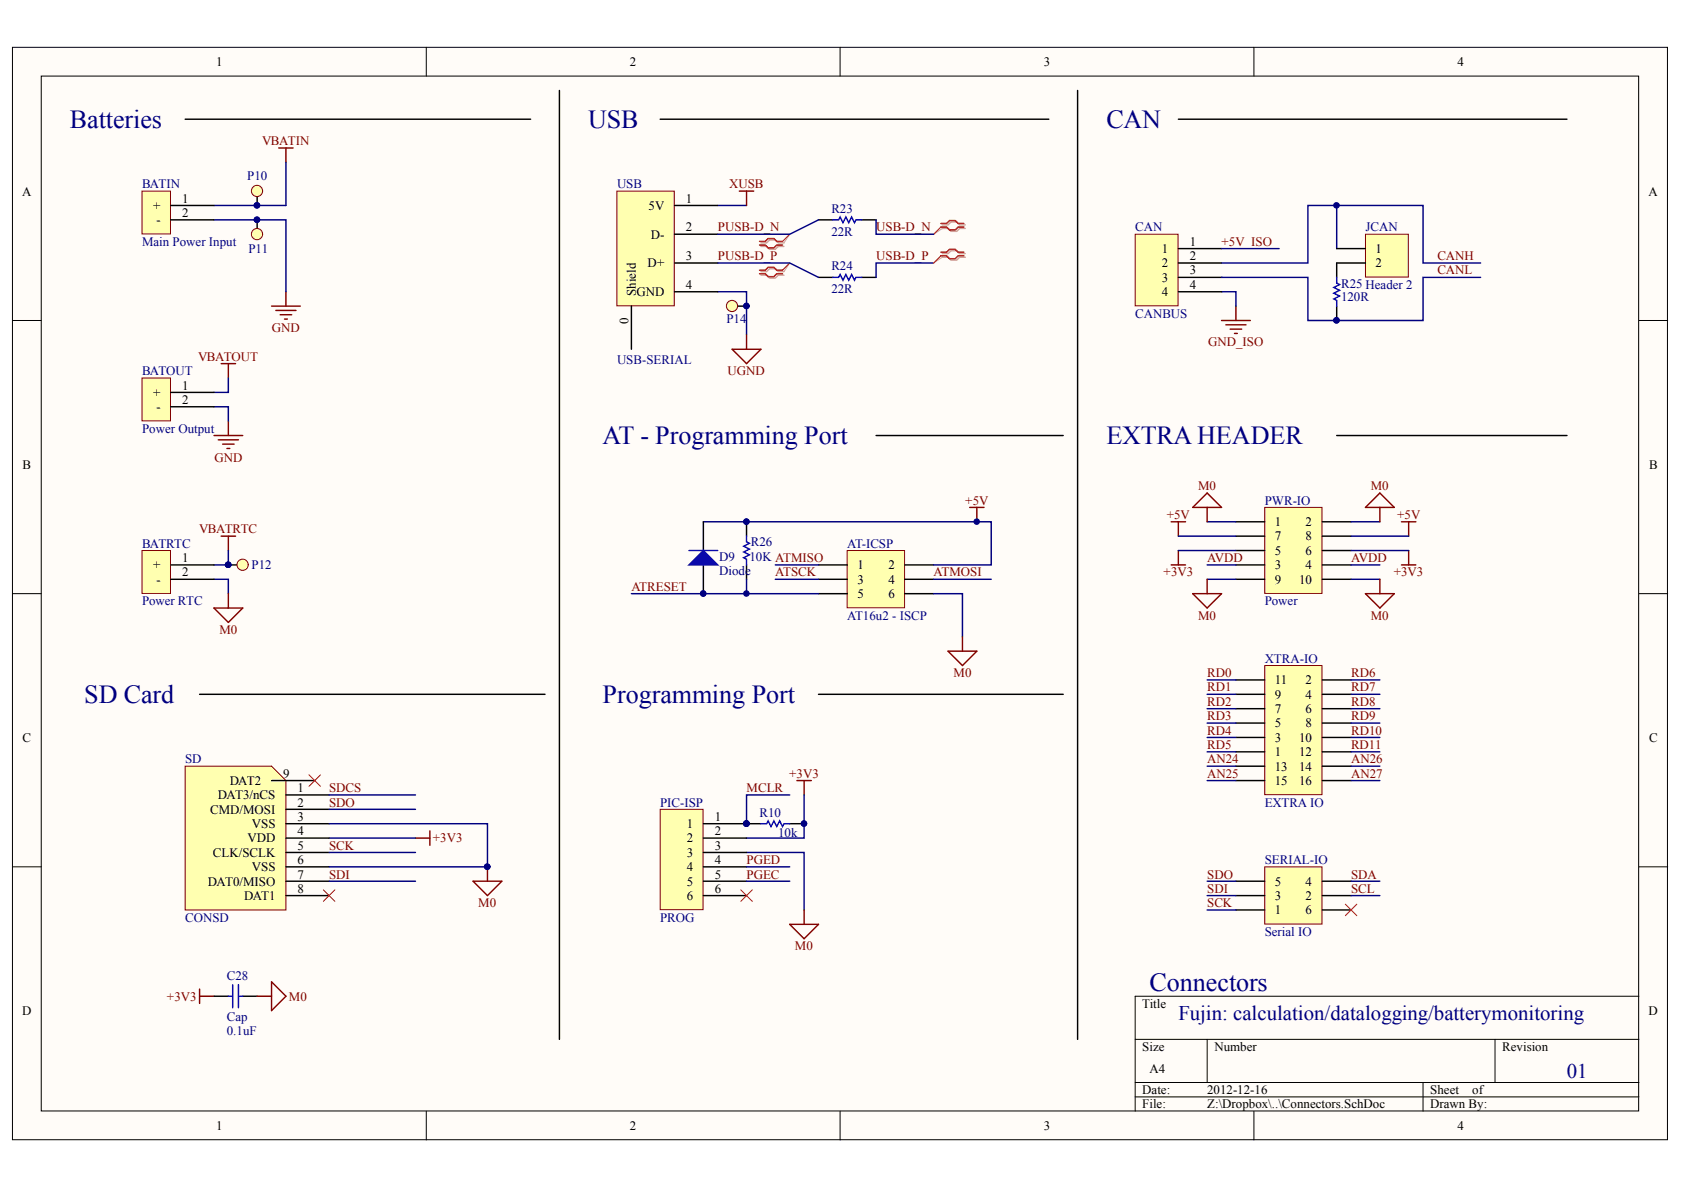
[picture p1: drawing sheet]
<svg xmlns="http://www.w3.org/2000/svg" width="297mm" height="210mm" viewBox="0 0 297 210" stroke-linecap="round" stroke-linejoin="round" font-family="sans-serif">
<defs><g id="words">
<g font-size="4.6" fill="#000080">
<text x="12.3" y="22.6">Batteries</text>
<text x="103.8" y="22.6">USB</text>
<text x="195.1" y="22.6">CAN</text>
<text x="106.3" y="78.4">AT - Programming Port</text>
<text x="195.1" y="78.4">EXTRA HEADER</text>
<text x="14.9" y="124">SD Card</text>
<text x="106.3" y="124">Programming Port</text>
<text x="202.8" y="174.8">Connectors</text>
</g>
<g font-size="3.7" fill="#000080">
<text x="207.9" y="180">Fujin: calculation/datalogging/batterymonitoring</text>
<text x="276.4" y="190.2">01</text>
</g>
<g font-size="2.3">
<text x="38.1" y="11.7">1</text>
<text x="111.1" y="11.7">2</text>
<text x="184.1" y="11.7">3</text>
<text x="257.1" y="11.7">4</text>
<text x="3.9" y="34.5">A</text>
<text x="32.2" y="35.8">1</text>
<text x="121" y="35.8">1</text>
<text x="290.8" y="34.5">A</text>
<text x="27" y="37">+</text>
<text x="27.6" y="39.5">-</text>
<text x="32.2" y="38.3">2</text>
<text x="114.4" y="37">5V</text>
<text x="121" y="40.8">2</text>
<text x="114.2" y="47.1">D+</text>
<text x="114.8" y="42.1">D-</text>
<text x="121" y="45.9">3</text>
<text x="204.9" y="47.1">2</text>
<text x="204.9" y="44.6">1</text>
<text x="209.9" y="45.9">2</text>
<text x="209.9" y="43.3">1</text>
<text x="242.6" y="44.6">1</text>
<text x="242.6" y="47.1">2</text>
<text x="112.1" y="52.2" transform="rotate(-90 112.1 52.2)">Shield</text>
<text x="112.3" y="52.3">GND</text>
<text x="121" y="51">4</text>
<text x="204.9" y="49.7">3</text>
<text x="204.9" y="52.3">4</text>
<text x="209.9" y="48.4">3</text>
<text x="209.9" y="51">4</text>
<text x="110.9" y="57.2" transform="rotate(-90 110.9 57.2)">0</text>
<text x="27" y="70">+</text>
<text x="32.2" y="68.7">1</text>
<text x="32.2" y="71.2">2</text>
<text x="27.6" y="72.5">-</text>
<text x="4" y="82.7">B</text>
<text x="290.9" y="82.7">B</text>
<text x="224.8" y="92.8">1</text>
<text x="224.8" y="95.3">7</text>
<text x="230.3" y="92.8">2</text>
<text x="230.3" y="95.3">8</text>
<text x="27" y="100.4">+</text>
<text x="32.2" y="99.1">1</text>
<text x="32.2" y="101.7">2</text>
<text x="151.3" y="100.4">1</text>
<text x="156.7" y="100.4">2</text>
<text x="224.8" y="97.9">5</text>
<text x="224.8" y="100.4">3</text>
<text x="230.3" y="97.9">6</text>
<text x="230.3" y="100.4">4</text>
<text x="27.6" y="103">-</text>
<text x="151.3" y="103">3</text>
<text x="151.3" y="105.5">5</text>
<text x="156.7" y="103">4</text>
<text x="156.7" y="105.5">6</text>
<text x="224.8" y="103">9</text>
<text x="229.2" y="103">10</text>
<text x="224.8" y="120.7">11</text>
<text x="224.8" y="123.2">9</text>
<text x="224.8" y="125.8">7</text>
<text x="230.3" y="120.7">2</text>
<text x="230.3" y="123.2">4</text>
<text x="230.3" y="125.8">6</text>
<text x="4" y="130.9">C</text>
<text x="224.8" y="128.3">5</text>
<text x="224.8" y="130.9">3</text>
<text x="229.2" y="130.9">10</text>
<text x="230.3" y="128.3">8</text>
<text x="290.9" y="130.9">C</text>
<text x="49.9" y="137.2">9</text>
<text x="224.8" y="133.4">1</text>
<text x="224.8" y="135.9">13</text>
<text x="229.2" y="133.4">12</text>
<text x="229.2" y="135.9">14</text>
<text x="37.1" y="143.5">CMD/MOSI</text>
<text x="38.4" y="141">DAT3/nCS</text>
<text x="40.5" y="138.5">DAT2</text>
<text x="52.5" y="139.7">1</text>
<text x="52.5" y="142.3">2</text>
<text x="224.8" y="138.5">15</text>
<text x="229.2" y="138.5">16</text>
<text x="43.7" y="148.6">VDD</text>
<text x="44.4" y="146.1">VSS</text>
<text x="52.5" y="144.8">3</text>
<text x="52.5" y="147.3">4</text>
<text x="52.5" y="149.9">5</text>
<text x="121.1" y="148.6">2</text>
<text x="121.1" y="146.1">1</text>
<text x="126.1" y="147.3">2</text>
<text x="126.1" y="144.8">1</text>
<text x="126.1" y="149.9">3</text>
<text x="37.6" y="151.1">CLK/SCLK</text>
<text x="44.4" y="153.7">VSS</text>
<text x="52.5" y="152.4">6</text>
<text x="52.5" y="155">7</text>
<text x="121.1" y="151.1">3</text>
<text x="121.1" y="153.7">4</text>
<text x="126.1" y="152.4">4</text>
<text x="126.1" y="155">5</text>
<text x="36.7" y="156.2">DAT0/MISO</text>
<text x="43.1" y="158.8">DAT1</text>
<text x="52.5" y="157.5">8</text>
<text x="121.1" y="156.2">5</text>
<text x="121.1" y="158.8">6</text>
<text x="126.1" y="157.5">6</text>
<text x="224.8" y="156.2">5</text>
<text x="224.8" y="158.8">3</text>
<text x="224.8" y="161.3">1</text>
<text x="230.3" y="156.2">4</text>
<text x="230.3" y="158.8">2</text>
<text x="230.3" y="161.3">6</text>
<text x="3.9" y="179">D</text>
<text x="201.5" y="177.7">Title</text>
<text x="290.8" y="179">D</text>
<text x="201.5" y="185.4">Size</text>
<text x="214.2" y="185.4">Number</text>
<text x="265" y="185.4">Revision</text>
<text x="202.8" y="189.2">A4</text>
<text x="201.5" y="193">Date:</text>
<text x="201.5" y="195.5">File:</text>
<text x="212.9" y="193">2012-12-16</text>
<text x="212.9" y="195.5">Z:\Dropbox\..\Connectors.SchDoc</text>
<text x="252.3" y="193">Sheet</text>
<text x="252.3" y="195.5">Drawn By:</text>
<text x="259.7" y="193">of</text>
<text x="38.1" y="199.3">1</text>
<text x="111.1" y="199.3">2</text>
<text x="184.1" y="199.3">3</text>
<text x="257.1" y="199.3">4</text>
</g>
<g font-size="2.3" fill="#800000">
<text x="46.2" y="25.6">VBATIN</text>
<text x="128.6" y="33.2">XUSB</text>
<text x="126.6" y="40.8">PUSB-D_N</text>
<text x="154.5" y="40.8">USB-D_N</text>
<text x="126.6" y="45.9">PUSB-D_P</text>
<text x="154.5" y="45.9">USB-D_P</text>
<text x="215.5" y="43.3">+5V_ISO</text>
<text x="253.5" y="45.9">CANH</text>
<text x="253.5" y="48.4">CANL</text>
<text x="48" y="58.6">GND</text>
<text x="34.9" y="63.6">VBATOUT</text>
<text x="213.1" y="61.1">GND_ISO</text>
<text x="128.4" y="66.2">UGND</text>
<text x="37.8" y="81.4">GND</text>
<text x="170.3" y="89">+5V</text>
<text x="211.3" y="86.5">M0</text>
<text x="241.8" y="86.5">M0</text>
<text x="35.1" y="94.1">VBATRTC</text>
<text x="205.8" y="91.5">+5V</text>
<text x="246.4" y="91.5">+5V</text>
<text x="136.8" y="101.7">ATSCK</text>
<text x="164.7" y="101.7">ATMOSI</text>
<text x="205.2" y="101.7">+3V3</text>
<text x="212.9" y="99.1">AVDD</text>
<text x="238.3" y="99.1">AVDD</text>
<text x="245.8" y="101.7">+3V3</text>
<text x="111.4" y="104.2">ATRESET</text>
<text x="38.7" y="111.8">M0</text>
<text x="211.3" y="109.3">M0</text>
<text x="241.8" y="109.3">M0</text>
<text x="168.2" y="119.4">M0</text>
<text x="212.9" y="119.4">RD0</text>
<text x="238.3" y="119.4">RD6</text>
<text x="212.9" y="122">RD1</text>
<text x="212.9" y="124.5">RD2</text>
<text x="238.3" y="122">RD7</text>
<text x="238.3" y="124.5">RD8</text>
<text x="212.9" y="127">RD3</text>
<text x="212.9" y="129.6">RD4</text>
<text x="238.3" y="127">RD9</text>
<text x="238.3" y="129.6">RD10</text>
<text x="139.2" y="137.2">+3V3</text>
<text x="212.9" y="137.2">AN25</text>
<text x="212.9" y="134.7">AN24</text>
<text x="212.9" y="132.1">RD5</text>
<text x="238.3" y="137.2">AN27</text>
<text x="238.3" y="134.7">AN26</text>
<text x="238.3" y="132.1">RD11</text>
<text x="58" y="139.7">SDCS</text>
<text x="58" y="142.3">SDO</text>
<text x="131.7" y="139.7">MCLR</text>
<text x="58" y="149.9">SCK</text>
<text x="76.3" y="148.6">+3V3</text>
<text x="58" y="155">SDI</text>
<text x="131.7" y="152.4">PGED</text>
<text x="131.7" y="155">PGEC</text>
<text x="212.9" y="155">SDO</text>
<text x="238.3" y="155">SDA</text>
<text x="84.4" y="160">M0</text>
<text x="212.9" y="157.5">SDI</text>
<text x="212.9" y="160">SCK</text>
<text x="238.3" y="157.5">SCL</text>
<text x="140.2" y="167.6">M0</text>
<text x="29.4" y="176.5">+3V3</text>
<text x="51" y="176.5">M0</text>
</g>
<g font-size="2.3" fill="#000080">
<text x="25.1" y="33.2">BATIN</text>
<text x="43.6" y="31.7">P10</text>
<text x="108.8" y="33.2">USB</text>
<text x="146.6" y="41.6">22R</text>
<text x="146.6" y="37.5">R23</text>
<text x="200.2" y="40.8">CAN</text>
<text x="240.9" y="40.8">JCAN</text>
<text x="25.1" y="43.3">Main Power Input</text>
<text x="43.9" y="44.6">P11</text>
<text x="146.6" y="47.7">R24</text>
<text x="146.6" y="51.7">22R</text>
<text x="236.6" y="53">120R</text>
<text x="236.6" y="50.7">R25 Header 2</text>
<text x="128.1" y="57.1">P14</text>
<text x="200.2" y="56">CANBUS</text>
<text x="108.8" y="64.2">USB-SERIAL</text>
<text x="25.1" y="66.2">BATOUT</text>
<text x="25.1" y="76.3">Power Output</text>
<text x="223.1" y="89">PWR-IO</text>
<text x="25.1" y="96.6">BATRTC</text>
<text x="44.4" y="100.4">P12</text>
<text x="126.9" y="98.9">D9</text>
<text x="126.9" y="101.4">Diode</text>
<text x="132.2" y="98.9">10K ATMISO</text>
<text x="132.4" y="96.3">R26</text>
<text x="149.4" y="96.6">AT-ICSP</text>
<text x="25.1" y="106.8">Power RTC</text>
<text x="223.1" y="106.8">Power</text>
<text x="149.4" y="109.3">AT16u2 - ISCP</text>
<text x="223.1" y="116.9">XTRA-IO</text>
<text x="32.7" y="134.7">SD</text>
<text x="116.4" y="142.3">PIC-ISP</text>
<text x="223.1" y="142.3">EXTRA IO</text>
<text x="134" y="144">R10</text>
<text x="137.3" y="147.6">10k</text>
<text x="223.1" y="152.4">SERIAL-IO</text>
<text x="32.7" y="162.6">CONSD</text>
<text x="116.4" y="162.6">PROG</text>
<text x="223.1" y="165.1">Serial IO</text>
<text x="40" y="172.9">C28</text>
<text x="40" y="182.6">0.1uF</text>
<text x="40" y="180">Cap</text>
</g>
</g></defs>
<g fill="#fffcf8" stroke="#000" stroke-width=".18">
<path d="M2.2 8.3h291.9v192.7h-291.9z"/>
<path d="M7.3 13.4h281.7v182.6h-281.7z"/>
</g>
<g fill="none" stroke="#000" stroke-width=".18">
<path d="M75.2 8.3v5.1M148.2 8.3v5.1M221.2 8.3v5.1M2.2 56.5h5.1M289.1 56.5h5.1M2.2 104.7h5.1M289.1 104.7h5.1M2.2 152.9h5.1M289.1 152.9h5.1M289.1 175.7h-88.9v20.3M75.2 196v5.1M148.2 196v5.1"/>
<path d="M200.2 183.3h88.9M200.2 190.9h88.9M200.2 193.5h88.9M212.9 183.3v7.6M221.2 196v5.1M251 190.9v5.1M263.7 183.3v7.6"/>
</g>
<path d="M215.5 56.5h5M216.2 57.3h3.6M217 58.1h2M217.8 58.8h.5M218 54v2.5" fill="none" stroke="#800000" stroke-width=".25"/>
<path d="M215.5 51.5h2.5v2.5" fill="none" stroke="#000080" stroke-width=".25"/>
<path d="M200.2 41.3h7.6v12.6h-7.6z" fill="#ffffb0" stroke="#800000" stroke-width=".18"/>
<path d="M144.4 38.8h2.5M152 38.8h2.5M144.4 48.9h2.5M152 48.9h2.5M207.8 46.4h7.7M207.8 43.9h7.7M207.8 48.9h7.7M207.8 51.5h7.7M235.8 46.4v2.5M235.8 54v2.5" fill="none" stroke="#000" stroke-width=".25"/>
<g fill="none" stroke="#800000" stroke-width=".25">
<path d="M49.2 26.1h2.5M50.4 26.1v2.5M47.9 54h5.1M48.7 54.8h3.5M49.4 55.5h2.1M50.2 56.3h.5M50.4 51.5v2.5M37.7 76.8h5.1M38.5 77.6h3.6M39 64.1h2.5M39.3 78.3h2M40 79.1h.5"/>
<path d="M40.3 64.1v2.6M40.3 74.3v2.5M39 94.6h2.5M40.3 94.6v2.5M140.6 137.7h2.5M141.8 137.7v2.5M73.3 147.8h2.5M75.8 146.6v2.5"/>
</g>
<g fill="none" stroke="#000080" stroke-width=".25">
<path d="M126.6 36.2h5.1M235.8 36.2v7.7M126.6 51.5h5.1v7.6M215.5 46.4h15.2v-10.2h20.3v10.2h10.2M215.5 48.9h15.2v7.6h20.3v-7.6h10.2M215.5 43.9h10.1M37.7 71.7h2.6v2.6M40.3 66.7v2.5h-2.6M40.3 97.1v2.5h-2.6M37.7 102.2h2.6v2.5M58.1 147.8h15.2M131.7 150.4h10.1v10.1"/>
<path d="M141.8 140.2v7.6h-10.1"/>
</g>
<g fill="#000080" stroke="#000080" stroke-width=".18">
<circle cx="40.2" cy="99.6" r=".49"/>
<circle cx="235.7" cy="56.5" r=".49"/>
<circle cx="235.7" cy="36.2" r=".49"/>
</g>
<path d="M146.9 38.8h1l.3-.5 .5 1 .5-1 .5 1 .5-1 .5 1 .3-.5h1M146.9 48.9h1l.3-.5 .5 1 .5-1 .5 1 .5-1 .5 1 .3-.5h1M235.8 48.9v1l.5 .3-1 .5 1 .5-1 .5 1 .5-1 .5 .5 .3v1" fill="none" stroke="#00f" stroke-width=".25"/>
<path d="M116.4 142.8h7.6v17.7h-7.6z" fill="#ffffb0" stroke="#800000" stroke-width=".18"/>
<g fill="none" stroke="#000" stroke-width=".25">
<path d="M98.7 16v167.3M190.1 16v167.3M32.7 21h60.9M116.4 21h68.6M207.8 21h68.6M35.2 122.5h60.9M47.9 137.7h7.6M144.4 122.5h43.1M50.4 147.8h7.7M50.4 145.3h7.7M50.4 150.4h7.7M50.4 152.9h7.7"/>
<path d="M50.4 155.4h7.7M50.4 158h7.7M50.4 140.2h7.7M50.4 142.8h7.7M124.1 147.8h7.6M124.1 145.3h7.6M124.1 150.4h7.6M124.1 152.9h7.6M124.1 155.4h7.6M124.1 158h7.6M37.7 175.7h2.6M42.8 175.7h2.6"/>
</g>
<circle cx="131.7" cy="145.3" r=".48" fill="#000080" stroke="#000080" stroke-width=".18"/>
<path d="M54.5 136.7l2 2M56.5 136.7l-2 2M57 157l2.1 2M59.1 157l-2.1 2M130.7 157l2 2M132.7 157l-2 2" fill="none" stroke="#f00" stroke-width=".18"/>
<g fill="#ffffb0" stroke="#ffffb0" stroke-width=".18">
<path d="M47.9 137.7h2.5v22.8h-2.5z"/>
<path d="M32.7 135.1h15.1v25.4h-15.1z"/>
</g>
<path d="M47.9 135.1l2.5 2.6h-2.5z" fill="#ffffb0" stroke="#ffffb0" stroke-width=".18"/>
<path d="M32.7 135.1h15.2l2.5 2.6v22.8h-17.7z" fill="none" stroke="#800000" stroke-width=".18"/>
<path d="M37.7 38.8h12.7v12.7M50.4 28.6v7.6h-12.7M58.1 155.4h15.2M58.1 150.4h15.2M58.1 142.8h15.2M58.1 140.2h15.2M131.7 155.4h7.6M131.7 152.9h7.6" fill="none" stroke="#000080" stroke-width=".25"/>
<path d="M35.2 174.5v2.5M35.2 175.7h2.5" fill="none" stroke="#800000" stroke-width=".25"/>
<path d="M40.3 175.7h.7M41 173.7v4.1M42.1 173.7v4.1M42.1 175.7h.7" fill="none" stroke="#00f" stroke-width=".25"/>
<path d="M149.4 97.1h10.2v10.1h-10.2z" fill="#ffffb0" stroke="#800000" stroke-width=".18"/>
<path d="M154.5 76.8h33M235.8 76.8h40.6M124.1 92v5.1M124.1 99.6v5.1M131.7 92v2.6M131.7 99.6v2.6M144.4 99.6h5.1M159.6 99.6h5.1M144.4 102.2h5.1M144.4 104.7h5.1M159.6 102.2h5.1M159.6 104.7h5.1" fill="none" stroke="#000" stroke-width=".25"/>
<path d="M124.1 92h50.7v7.6h-10.1M136.8 99.6h7.6M111.4 104.7h33M131.7 102.2v2.5M136.8 102.2h7.6M164.7 104.7h5.1v7.6M164.7 102.2h10.1" fill="none" stroke="#000080" stroke-width=".25"/>
<path d="M171 89.5h2.6M172.3 89.5v2.5" fill="none" stroke="#800000" stroke-width=".25"/>
<g fill="#000080" stroke="#000080" stroke-width=".18">
<circle cx="172.3" cy="92" r=".48"/>
<circle cx="131.7" cy="92" r=".48"/>
<circle cx="131.7" cy="104.7" r=".48"/>
<circle cx="124" cy="104.7" r=".48"/>
</g>
<path d="M121.5 97.1h5.1M131.7 94.6v1l.5 .2-1 .5 1 .6-1 .5 1 .5-1 .5 .5 .2v1" fill="none" stroke="#00f" stroke-width=".25"/>
<path d="M121.5 99.6l2.6-2.5 2.5 2.5z" fill="#00f" stroke="#00f" stroke-width=".25"/>
<path d="M223.1 89.5h10.1v15.2h-10.1z" fill="#ffffb0" stroke="#800000" stroke-width=".18"/>
<path d="M218 92h5.1M218 94.6h5.1M218 97.1h5.1M218 99.6h5.1M233.2 92h5.1M233.2 94.6h5.1M233.2 97.1h5.1M233.2 99.6h5.1M218 102.2h5.1M233.2 102.2h5.1" fill="none" stroke="#000" stroke-width=".25"/>
<path d="M212.9 92h5.1M212.9 99.6h5.1M238.3 92h5.1M238.3 99.6h5.1" fill="none" stroke="#000080" stroke-width=".25"/>
<path d="M223.1 117.4h10.1v22.8h-10.1z" fill="#ffffb0" stroke="#800000" stroke-width=".18"/>
<g fill="none" stroke="#000" stroke-width=".25">
<path d="M218 119.9h5.1M233.2 119.9h5.1M218 122.5h5.1M218 125h5.1M218 127.5h5.1M218 130.1h5.1M218 132.6h5.1M218 135.1h5.1M218 137.7h5.1M233.2 122.5h5.1M233.2 125h5.1M233.2 127.5h5.1"/>
<path d="M233.2 130.1h5.1M233.2 132.6h5.1M233.2 135.1h5.1M233.2 137.7h5.1"/>
</g>
<g fill="none" stroke="#000080" stroke-width=".25">
<path d="M164.7 46.4h-10.2v2.5M212.9 102.2h5.1M212.9 119.9h5.1M238.3 102.2h5.1M238.3 119.9h5.1M212.9 122.5h5.1M212.9 125h5.1M212.9 127.5h5.1M212.9 130.1h5.1M212.9 132.6h5.1M212.9 135.1h5.1M212.9 137.7h5.1"/>
<path d="M238.3 122.5h5.1M238.3 125h5.1M238.3 127.5h5.1M238.3 130.1h5.1M238.3 132.6h5.1M238.3 135.1h5.1M238.3 137.7h5.1"/>
</g>
<path d="M240.9 41.3h7.5v7.6h-7.5z" fill="#ffffb0" stroke="#800000" stroke-width=".18"/>
<path d="M235.8 43.9h5.1M235.8 46.4h5.1" fill="none" stroke="#000" stroke-width=".25"/>
<path d="M108.8 33.7h10.1v20.2h-10.1z" fill="#ffffb0" stroke="#800000" stroke-width=".18"/>
<path d="M119 36.2h7.6M111.4 54v7.6M119 41.3h7.6M119 46.4h7.6M119 51.5h7.6" fill="none" stroke="#000" stroke-width=".25"/>
<g fill="none" stroke="#800000" stroke-width=".25">
<path d="M130.4 33.7h2.6M131.7 33.7v2.5M131.7 59.1v2.5M129.1 61.6h5.1l-2.5 2.5zM206.6 92h2.5M206.6 99.6h2.5M207.8 92v2.6M207.8 97.1v2.5M210.4 89.5l2.5-2.5 2.6 2.5zM212.9 89.5v2.5M240.9 89.5l2.5-2.5 2.5 2.5zM243.4 89.5v2.5"/>
<path d="M247.2 92h2.5M247.2 99.6h2.5M248.5 92v2.6M248.5 97.1v2.5M37.7 107.3h5.1l-2.5 2.5zM40.3 104.7v2.6M167.2 114.9h5.1l-2.5 2.5zM169.8 112.3v2.6M210.4 104.7h5.1l-2.6 2.6zM212.9 102.2v2.5M240.9 104.7h5l-2.5 2.6zM243.4 102.2v2.5"/>
<path d="M83.4 155.4h5.1l-2.5 2.6zM86 152.9v2.5M45.4 175.7h2.5M47.9 173.2l2.5 2.5-2.5 2.6zM139.3 163h5.1l-2.6 2.6zM141.8 160.5v2.5"/>
</g>
<circle cx="85.9" cy="152.9" r=".49" fill="#000080" stroke="#000080" stroke-width=".18"/>
<path d="M207.8 94.6h10.2M207.8 97.1h10.2M238.3 94.6h10.2M238.3 97.1h10.2M58.1 145.3h27.9v7.6h-27.9" fill="none" stroke="#000080" stroke-width=".25"/>
<path d="M25 33.7h5.1v7.6h-5.1z" fill="#ffffb0" stroke="#800000" stroke-width=".18"/>
<path d="M30.1 36.2h7.6M30.1 38.8h7.6" fill="none" stroke="#000" stroke-width=".25"/>
<path d="M25 66.7h5.1v7.5h-5.1z" fill="#ffffb0" stroke="#800000" stroke-width=".18"/>
<path d="M30.1 69.2h7.6M30.1 71.7h7.6" fill="none" stroke="#000" stroke-width=".25"/>
<path d="M25 97.1h5.1v7.6h-5.1z" fill="#ffffb0" stroke="#800000" stroke-width=".18"/>
<path d="M30.1 99.6h7.6M40.3 99.6h2.5M30.1 102.2h7.6" fill="none" stroke="#000" stroke-width=".25"/>
<path d="M166.2 39.7h1l.5-.5h1l.6 .5h1M166.2 40.3h1l.5 .5h1l.6-.5h1M166.2 44.7h1l.5-.5h1l.6 .5h1M166.2 45.4h1l.5 .5h1l.6-.5h1" fill="none" stroke="#d0a19e" stroke-width=".25"/>
<path d="M166.2 40.3l-1.5 1M166.2 45.4l-1.5 1" fill="none" stroke="#d0a19e" stroke-width=".18"/>
<path d="M166 39.4h1l.5-.5h1l.5 .5h1M166 40h1l.5 .6h1l.5-.6h1M166 44.5h1l.5-.5h1l.5 .5h1M166 45.1h1l.5 .5h1l.5-.5h1" fill="none" stroke="#f00" stroke-width=".25"/>
<path d="M166 40l-1.3 1.3M166 45.1l-1.3 1.3" fill="none" stroke="#f00" stroke-width=".18"/>
<circle cx="40.2" cy="99.6" r=".49" fill="#000080" stroke="#000080" stroke-width=".18"/>
<circle cx="42.8" cy="99.6" r=".99" fill="#ffffb0" stroke="#800000" stroke-width=".18"/>
<circle cx="40.2" cy="99.6" r=".49" fill="#000080" stroke="#000080" stroke-width=".18"/>
<path d="M223.1 152.9h10.1v10.1h-10.1z" fill="#ffffb0" stroke="#800000" stroke-width=".18"/>
<path d="M45.4 33.7v2.5M218 155.4h5.1M218 158h5.1M233.2 155.4h5.1M233.2 158h5.1M218 160.5h5.1M233.2 160.5h5.1" fill="none" stroke="#000" stroke-width=".25"/>
<path d="M212.9 155.4h5.1M212.9 158h5.1M238.3 155.4h5.1M238.3 158h5.1M212.9 160.5h5.1" fill="none" stroke="#000080" stroke-width=".25"/>
<path d="M237.3 159.5l2 2M239.3 159.5l-2 2" fill="none" stroke="#f00" stroke-width=".18"/>
<circle cx="45.3" cy="36.2" r=".49" fill="#000080" stroke="#000080" stroke-width=".18"/>
<circle cx="45.3" cy="33.7" r=".99" fill="#ffffb0" stroke="#800000" stroke-width=".18"/>
<g fill="#000080" stroke="#000080" stroke-width=".18">
<circle cx="45.3" cy="36.2" r=".49"/>
<circle cx="45.3" cy="38.8" r=".49"/>
</g>
<path d="M45.4 38.8v2.5" fill="none" stroke="#000" stroke-width=".25"/>
<circle cx="45.3" cy="41.3" r=".99" fill="#ffffb0" stroke="#800000" stroke-width=".18"/>
<g fill="#000080" stroke="#000080" stroke-width=".18">
<circle cx="45.3" cy="38.8" r=".49"/>
<circle cx="131.7" cy="54" r=".48"/>
</g>
<path d="M134.2 43.5h1l.5 .5h1.1l.5-.5h1M134.2 42.8h1l.5-.5h1.1l.5 .5h1M134.2 48.5h1l.5 .6h1.1l.5-.6h1M134.2 47.9h1l.5-.5h1.1l.5 .5h1" fill="none" stroke="#d0a19e" stroke-width=".25"/>
<path d="M139.3 41.3l-1 1.5M139.3 46.4l-1 1.5" fill="none" stroke="#d0a19e" stroke-width=".18"/>
<path d="M134 43.2h1l.5 .5h1l.5-.5h1M134 42.6h1l.5-.5h1l.5 .5h1M134 48.3h1l.5 .5h1l.5-.5h1M134 47.7h1l.5-.6h1l.5 .6h1" fill="none" stroke="#f00" stroke-width=".25"/>
<path d="M139.3 41.3l-1.3 1.3M139.3 46.4l-1.3 1.3" fill="none" stroke="#f00" stroke-width=".18"/>
<path d="M144.4 38.8l-5.1 2.5h-12.7M154.5 38.8v2.5h10.2M126.6 46.4h12.7l5.1 2.5" fill="none" stroke="#000080" stroke-width=".25"/>
<path d="M129.1 54h2.6" fill="none" stroke="#000" stroke-width=".25"/>
<circle cx="129.1" cy="54" r=".99" fill="#ffffb0" stroke="#800000" stroke-width=".18"/>
<g fill="#000080" stroke="#000080" stroke-width=".18">
<circle cx="131.7" cy="54" r=".48"/>
<circle cx="141.8" cy="145.3" r=".48"/>
<circle cx="131.7" cy="145.3" r=".48"/>
</g>
<path d="M131.7 145.3h2.5M139.3 145.3h2.5" fill="none" stroke="#000" stroke-width=".25"/>
<path d="M134.2 145.3h1l.3-.5 .5 1 .5-1 .5 1 .5-1 .5 1 .3-.5h1" fill="none" stroke="#00f" stroke-width=".25"/>
<path d="M139.3 140.2h-7.6v5.1" fill="none" stroke="#000080" stroke-width=".25"/>
<use href="#words"/>
</svg>
